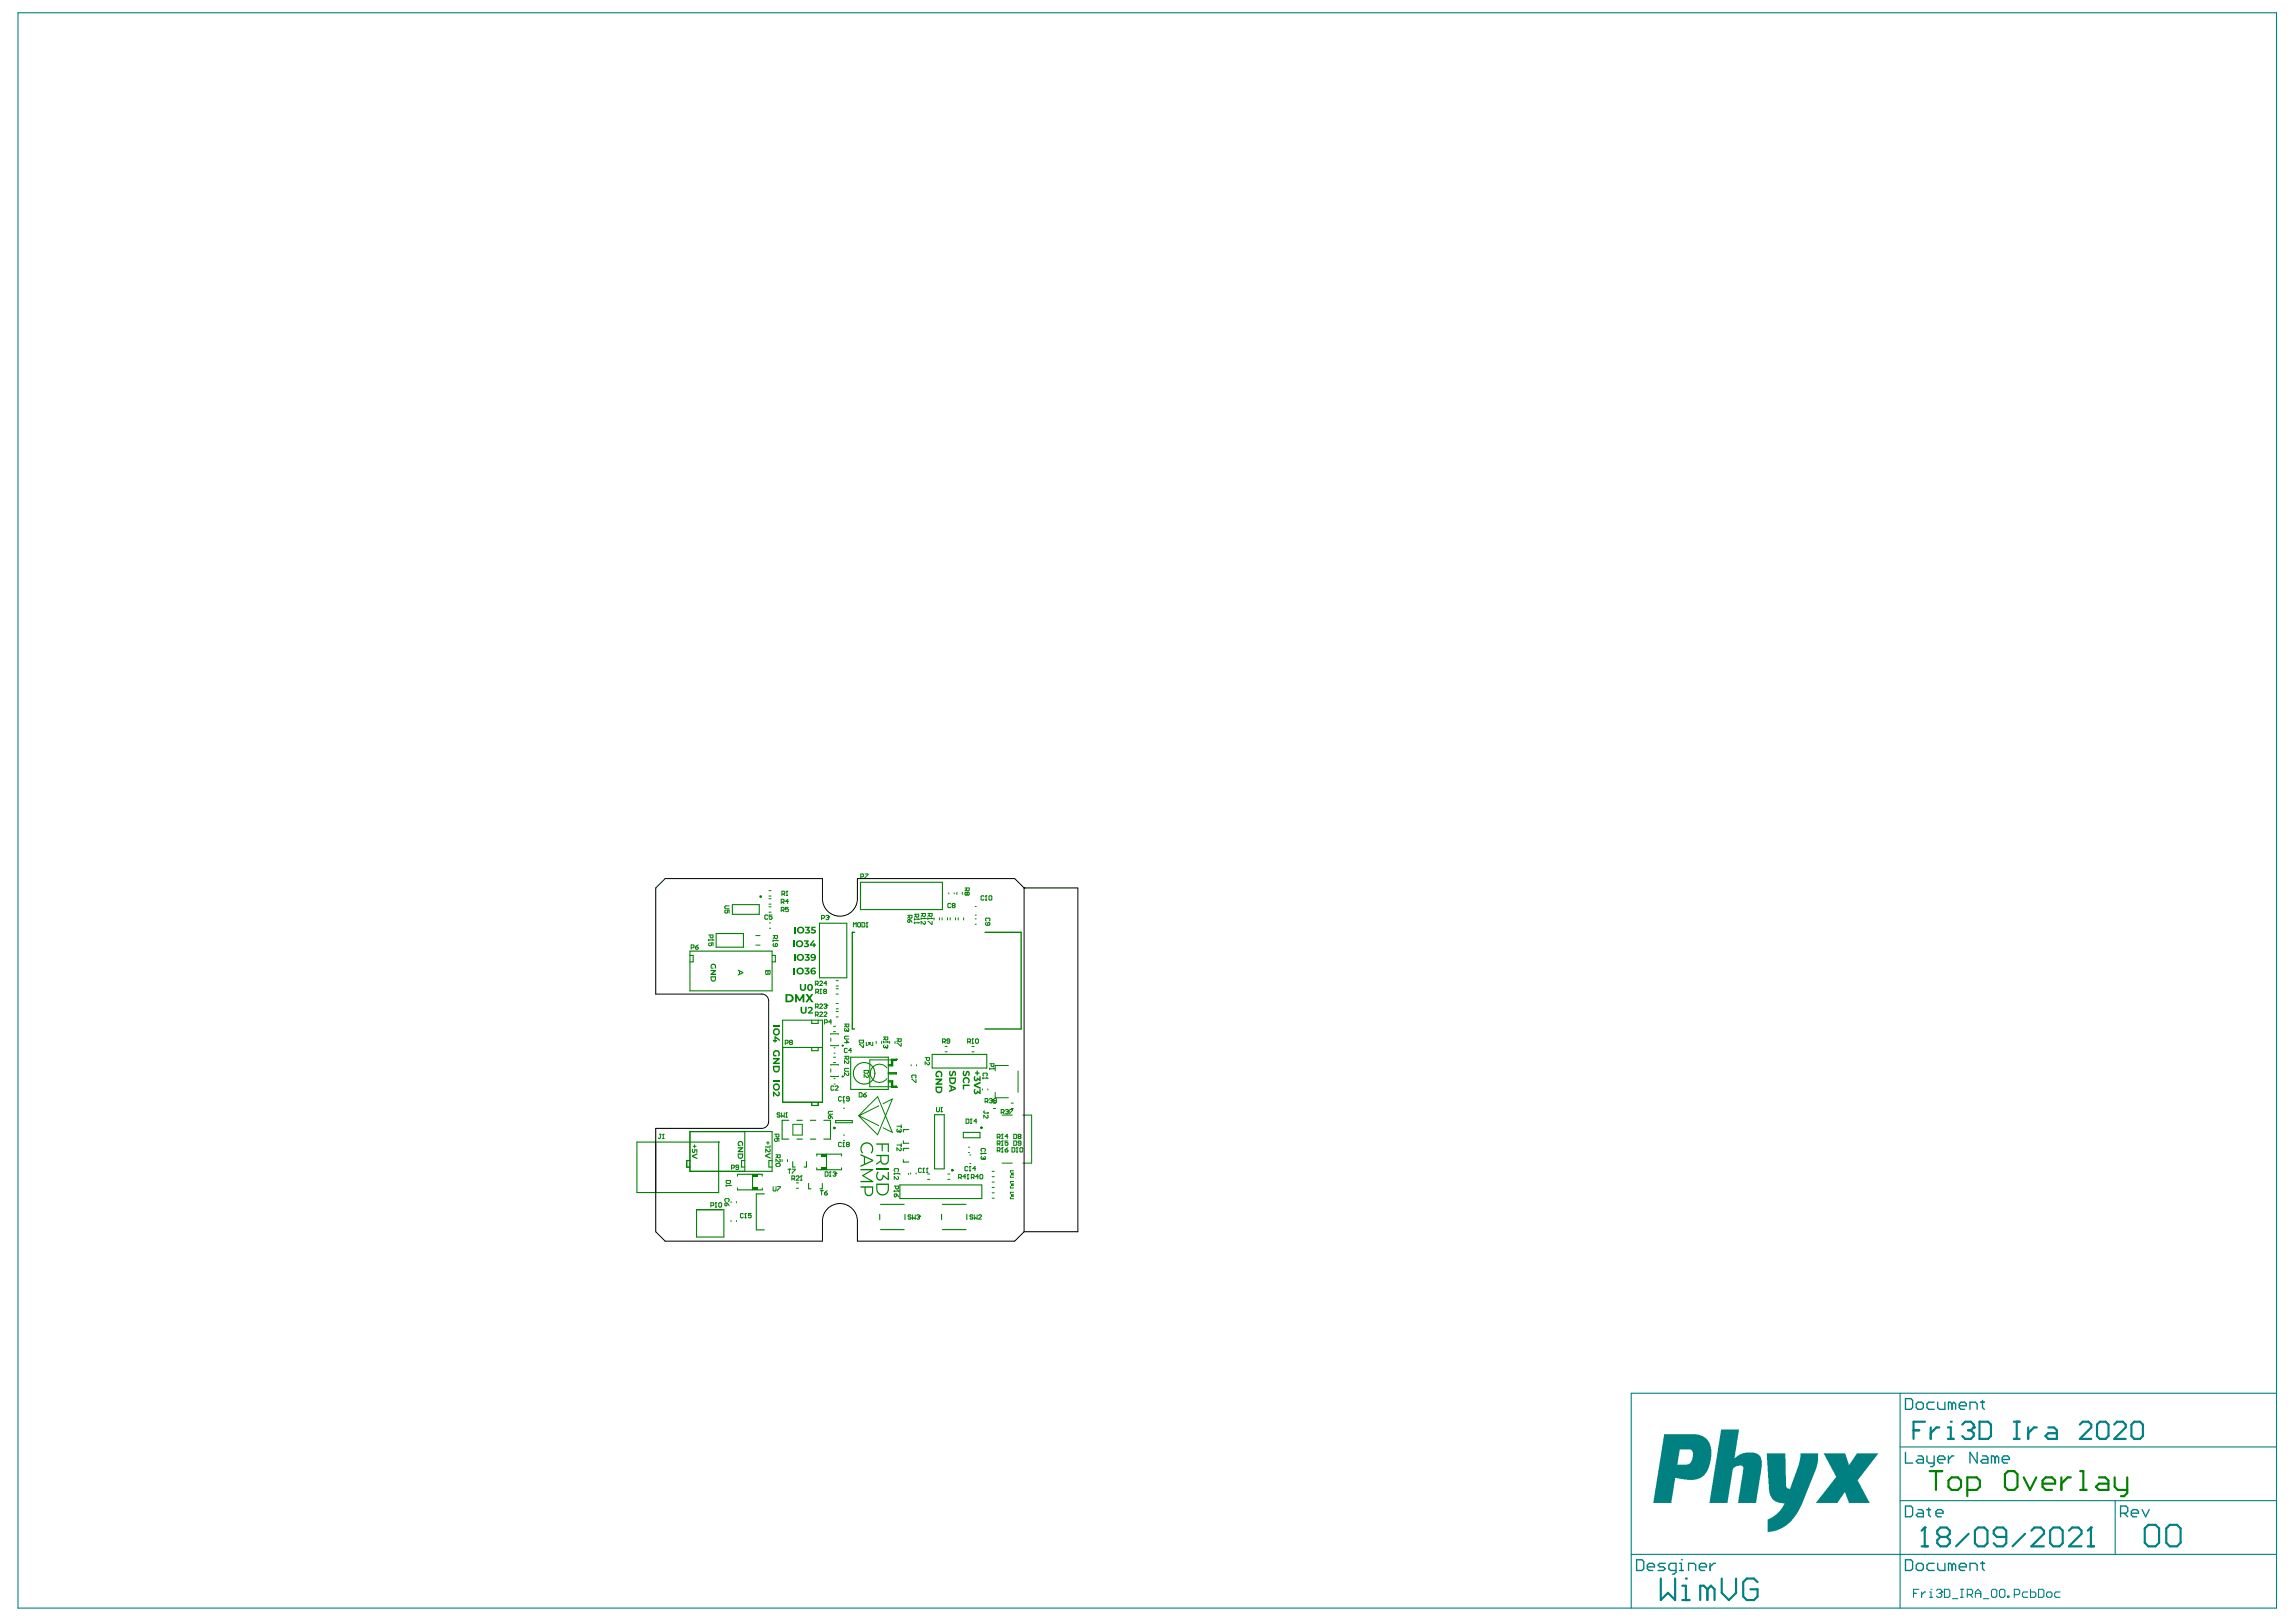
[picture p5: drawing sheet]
<svg xmlns="http://www.w3.org/2000/svg" width="297mm" height="210mm" viewBox="0 0 297 210" stroke-linecap="round" stroke-linejoin="round" font-family="sans-serif">
<g fill="#008080">
<path d="M222.7 185h2.3l-.6 3.7 .7-.5 .7-.2h1.3l.4 .2 .3 .4 .1 .4v.9l-.7 4.6h-2.4l.7-4.1a.58 .58 0 0 0-.1-.7h-.7l-.3 .2a.59 .59 0 0 0-.3 .7l-.6 3.9h-2.4z"/>
<path d="M228.5 188.1h2.5l.1 4.2v.2l.3 .2 .2-.1 1.1-3.1 .2-.9v-.5h2.3v1l-.3 1.3-1.9 4.6-.8 1.3-1 1.1-1 .5-.8 .3-.7 .1v-1.2a.45 .45 0 0 1 .4-.6l.7-.5 .6-.5 .5-1h-.7l-.6-.2-.4-.4-.2-.4-.2-.7z"/>
<path d="M235.9 188.1h2.8l.5 1.4 .2-.1 .8-1.3h2.8l-2.6 3.3a.38 .38 0 0 0 .1 .5l1.4 2.6h-2.7l-.5-1.4h-.1l-.9 1.4h-2.8l2.2-2.8 .2-.3a.34 .34 0 0 0 .1-.5z"/>
<path d="M215.3 185.6h4.2l.8 .3 .6 .5 .4 .7 .1 .4v1.4l-.3 .8-.3 .8-.3 .4-.5 .4-.8 .2h-.9l-1.6-.2-.5 3.2h-2.3zM217.3 187.6l-.3 1.9h1.3l.3-.1 .3-.5 .1-.7a.57 .57 0 0 0-.3-.6z"/>
</g>
<g fill="none" stroke="#008080" stroke-width=".14">
<path d="M2.3 1.7h292.2v206.4h-292.2zM245.8 187.2h48.7M245.8 194.2h48.7M245.8 180.3v27.8M273.6 194.2v7M294.5 180.3h-83.5v27.8M211 201.2h83.5M247.6 206.2h.3M248.3 205.7h-.7v1M248.6 206v.7M249.1 206h-.2l-.3 .4M249.6 206h.2v.7"/>
<path d="M249.6 206.7h.4M249.8 205.7h.1M250.5 205.8l.2-.1h.3l.2 .1v.2M250.9 206.2h.1M251 206.2l.2 .2v.1l-.2 .2h-.3l-.2-.2M251.2 206h.1M251.2 206l-.2 .2M251.6 205.7h.5l.2 .1v.7l-.2 .2h-.5zM252.6 206.9h.7M253.6 205.7h.4M253.6 206.7h.4M253.8 205.7v1"/>
<path d="M254.5 206.4h.5l.2-.2v-.4l-.2-.1h-.5v1M254.9 206.4l.3 .3M255.6 206.2h.7M255.6 206.7v-.7l.3-.3 .4 .3v.7M256.6 206.9h.7M257.6 205.8l.2-.1h.4l.1 .1v.7l-.1 .2h-.4l-.2-.2zM258.9 205.7h.3l.2 .1v.7l-.2 .2h-.3l-.2-.2v-.7zM259.7 206.5h.2v.2h-.2zM260.6 206.4h.5l.2-.2v-.4l-.2-.1h-.5v1M262.3 206h-.5l-.2 .2v.3l.2 .2h.5M262.7 205.7v1h.5l.2-.2v-.3l-.2-.2h-.5M263.7 205.7h.5l.2 .1v.7l-.2 .2h-.5z"/>
<path d="M264.8 206.2l.1-.2h.4l.2 .2v.3l-.2 .2h-.4l-.1-.2zM266.5 206h-.5l-.2 .2v.3l.2 .2h.5"/>
</g>
<g fill="none" stroke="#008080" stroke-width=".28">
<path d="M247.6 185.1h.7M249 197.7h.1M249 197.7v2.4M249 197.7l-.4 .4M249 184h-1.4v2.2M249.8 184.7v1.5M250.9 184.7h-.4l-.7 .8M251 198.9l-.4 .4v.4l.4 .4h.8l.5-.4v-.4l-.5-.4M251 198.9l-.4-.4v-.4l.4-.4h.8l.5 .4v.4l-.5 .4M251 198.9h.8M252 184.7h.4v1.5M252 186.2h.8"/>
<path d="M252.4 184h.1M253.9 184.4l.3-.4h.8l.3 .4v.3M254.6 185.1h.4M254.7 198.5l-1.6 1.6M255 185.1l.3 .4v.3l-.3 .4h-.8l-.3-.4M255.3 184.7h.1M255.3 184.7l-.3 .4M255.5 198.1l.4-.4h.8l.4 .4v1.6l-.4 .4h-.8l-.4-.4zM256.1 184h1.1l.4 .4v1.4l-.4 .4h-1.1zM259.6 198.9h-1.3l-.4-.4v-.4l.4-.4h.8l.5 .4v1.6l-.5 .4h-.8l-.4-.4M260.5 184h.8M260.5 186.2h.8"/>
<path d="M260.9 184v2.2M262 198.5l-1.6 1.6M262.4 184.7v1.5M262.8 198.1l.4-.4h.8l.4 .4v.4l-1.6 1.6h1.6M263.5 184.7h-.4l-.7 .8M265 184.7h.7l.4 .4v1.1h-1.1l-.4-.4 .4-.3h1.1M265.2 198.1l.4-.4h.9l.4 .4v1.6l-.4 .4h-.9l-.4-.4zM267.7 198.1l.4-.4h.8l.4 .4v.4l-1.6 1.6h1.6M269.1 184.4l.3-.4h.8l.4 .4v.3l-1.5 1.5h1.5M270.5 197.7h.1M270.5 197.7v2.4M270.5 197.7l-.4 .4"/>
<path d="M271.3 184.4l.4-.4h.7l.4 .4v1.4l-.4 .4h-.7l-.4-.4zM273.5 184.4l.4-.4h.7l.4 .4v.3l-1.5 1.5h1.5M275.7 184.4l.4-.4h.8l.3 .4v1.4l-.3 .4h-.8l-.4-.4zM277.5 197.8l.4-.5h1l.4 .5v1.8l-.4 .5h-1l-.4-.5zM280.3 197.8l.4-.5h.9l.5 .5v1.8l-.5 .5h-.9l-.4-.5zM214.9 204.3v2.8l.9-1 .9 1v-2.8M217.6 207.1h1M217.6 205.2h.5v1.9M218.1 204.3h.1M220.9 205.7l-.5-.5h-.4v1.9M220.9 205.7v1.4M220.9 205.7l.5-.5 .4 .5v1.4"/>
<path d="M222.7 204.3v1.8l1 1 .9-1v-1.8M227.4 204.7l-.5-.4h-.9l-.5 .4v1.9l.5 .5h.9l.5-.5v-.9h-.9M248.6 200.1h.8M270.1 200.1h.8"/>
</g>
<g fill="none" stroke="#008080" stroke-width=".18">
<path d="M246.5 194.9h.7l.2 .2v1l-.2 .2h-.7zM246.5 181h.7l.2 .2v1l-.2 .2h-.7zM246.5 187.9v1.4h.9M247.9 181.7l.2-.2h.5l.2 .2v.5l-.2 .2h-.5l-.2-.2zM248.1 195.4h.5l.2 .2v.7h-.7l-.2-.2 .2-.3h.7M248.1 188.4h.5l.2 .2v.7h-.7l-.2-.2 .2-.2h.7M249.3 195.4h.5M249.3 188.4v.7l.2 .2h.7M249.5 195.1v1l.3 .2M250.2 181.5h-.7l-.2 .2v.5l.2 .2h.7M250.2 188.4v1.2l-.2 .2h-.2M250.5 195.8h.9v-.2l-.2-.2h-.5l-.2 .2v.5l.2 .2h.5"/>
<path d="M250.7 181.5v.7l.2 .2h.7v-.9M250.7 188.9h.9v-.3l-.2-.2h-.5l-.2 .2v.5l.2 .2h.5M252.1 188.4v.9M252.5 181.7l-.2-.2h-.2v.9M252.5 181.7v.7M252.5 181.7l.3-.2 .2 .2v.7M252.8 188.4h-.3l-.4 .5M253.5 181.9h.9v-.2l-.2-.2h-.5l-.2 .2v.5l.2 .2h.5M254.9 182.4v-.9h.7l.2 .2v.7M255.8 187.9v1.4l-.9-1.4v1.4M256.3 181.5h.4M256.5 188.4h.4l.3 .2v.7h-.7l-.2-.2 .2-.2h.7"/>
<path d="M256.5 181.2v1l.2 .2M258.1 188.6l-.2-.2h-.3v.9M258.1 188.6v.7M258.1 188.6l.2-.2 .3 .2v.7M259 188.9h1v-.3l-.3-.2h-.4l-.3 .2v.5l.3 .2h.4M274.3 195.8h.7l.3-.2v-.5l-.3-.2h-.7v1.4M274.8 195.8l.5 .5M275.7 195.8h1v-.2l-.3-.2h-.4l-.3 .2v.5l.3 .2h.4M277.1 195.4l.5 .9 .5-.9M211.7 201.8h.7l.3 .3v.9l-.3 .2h-.7zM213.1 202.8h.9v-.3l-.2-.2h-.4l-.3 .2v.5l.3 .2h.4M215.4 202.3h-.7l-.2 .2 .2 .3h.5l.2 .2-.2 .2h-.7"/>
<path d="M216.8 203.2h-.7l-.2-.2v-.5l.2-.2h.7v1.2l-.2 .2h-.2M217.3 203.2h.5M217.3 202.3h.2v.9M217.5 201.8h.1M218.5 203.2v-.9h.6l.3 .2v.7M219.8 202.8h1v-.3l-.3-.2h-.4l-.3 .2v.5l.3 .2h.4M221.2 202.3v.9M221.9 202.3h-.2l-.5 .5M246.5 201.8h.7l.2 .3v.9l-.2 .2h-.7zM247.9 202.5l.2-.2h.5l.2 .2v.5l-.2 .2h-.5l-.2-.2zM250.2 202.3h-.7l-.2 .2v.5l.2 .2h.7M250.7 202.3v.7l.2 .2h.7v-.9"/>
<path d="M252.5 202.5l-.2-.2h-.2v.9M252.5 202.5v.7M252.5 202.5l.3-.2 .2 .2v.7M253.5 202.8h.9v-.3l-.2-.2h-.5l-.2 .2v.5l.2 .2h.5M254.9 203.2v-.9h.7l.2 .2v.7M256.3 202.3h.4M256.5 202.1v.9l.2 .2"/>
</g>
<g fill="#008000">
<path d="M113.6 151.6l.1 .1-.2 .3v.4l.1 .1 .2 .1 .3-.1 .1-.4h.1l.6 .4v-.8h.1v1h-.1l-.6-.4-.1 .3-.1 .1-.3 .1-.2-.1-.2-.2-.1-.3z"/>
<path d="M111.6 148.1l.5-.3 .6 .2 .3 .6-.1 .4-.1 .3-.2-.1 .2-.4-.1-.5-.2-.2-.4-.1-.3 .1-.3 .3v.4l.2 .4-.2 .1-.1-.3-.1-.3z"/>
<path d="M113.4 151.1h1.6v.2h-1.6z"/>
<path d="M111.3 151.3h1.7v.1l-1.3 .7 1.3 .7v.2h-1.7v-.2h1.3l-1.1-.6v-.1l1.1-.6h-1.3z"/>
<path d="M113.4 148h1.6v1.1h-.1v-1h-.7v.9h-.1v-.9h-.7z"/>
<path d="M113.4 149.4h1.6v.8l-.1 .3-.2 .2h-.4l-.2-.1-.2-.2-.5 .4v-.2l.5-.4v-.6h-.5zM114 149.6l.1 .8 .3 .2 .3-.1 .1-.3 .1-.6z"/>
<path d="M111.3 149.3l1.7 .8v.2l-1.7 .7v-.2l.5-.2v-.9l-.5-.2zM111.9 149.8v.8l.9-.4z"/>
<path d="M111.3 153.5h1.7v.8l-.2 .3-.3 .2-.4-.1-.2-.3-.1-.7h-.5zM112 153.7l.1 .8 .2 .1h.4l.1-.3v-.6z"/>
<path d="M113.4 153.2h1.6v.8l-.2 .5-.6 .2-.6-.2-.2-.4zM113.5 153.3v.7l.3 .4 .5 .1 .4-.2 .1-.3 .1-.7z"/>
<path d="M111 144.4l2.6-2.6 1 2.4 .7-1.8-1.1 .5v-.1l1.4-.7-1 2.3 1 2.3-1.4-.7v-.1l1.1 .5-.7-1.8-1 2.4zM111.3 144.2l2.4-1.2 .1 .1-2.5 1.3 2.5 1.2-.1 .1-2.4-1.1 2.2 2.1 1-2.3-1-2.4z"/>
</g>
<g fill="none" stroke="#008000" stroke-width=".13">
<path d="M99.5 115.3h.3M99.5 116h.3M99.5 116.3h.3M99.5 117h.3M99.5 118h.3M99.5 117.3h.3M99.5 119.4h.2M120.8 118.8v.3M121.5 118.8v.3M121.9 118.8v.3M122.6 118.8v.3M122.8 115.5v.2"/>
<path d="M122.9 118.8v.3M123.4 115.5v.2M123.6 118.8v.3M123.8 115.5v.2M124 118.8v.3M124.5 115.5v.2M124.7 118.8v.3M126.2 117.3h.1M126.2 118.4h.1M126.2 118.9h.1M126.2 119.6h.1M97.8 121.1h.5"/>
<path d="M97.8 122.3h.5M99.5 120.1h.2M107.5 133.9v-.1h1v.1M107.5 134.3v.5M107.5 135.2v.1h1v-.1M107.5 137.9v-.1h1v.1M107.5 138.3v.5M107.5 139.2v.1h1v-.1M107.8 133.5h.3M107.8 132.8h.3M107.8 137.5h.3M107.8 136.8h.3"/>
<path d="M107.9 135.6h.1M107.9 136.3h.1M107.9 139.6h.1M108.2 127.6h.3M108.2 126.9h.3M108.2 128.6h.3M108.2 127.9h.3M108.2 130.6h.3M108.2 129.9h.3M108.2 131.6h.3M108.2 130.9h.3M112.1 134.9v.4h.2"/>
<path d="M112.3 135.1h.3M112.3 134.9h.3l-.1 .2zM112.9 134.9v.4h-.2M113.4 134.8v.2M114.1 134.8v.2M115.1 134.8v.2M115.4 137.6v-.4h-2.9v3.4h2.9v-.4M115.8 134.8v.2M117.9 137.8v.1M118.6 137.8v.1M122.3 136.1h.2M122.3 135.4h.2"/>
<path d="M125.7 136.1h.3M125.7 135.4h.3M130.5 137.9h-1.7v.7M131.7 138.6v2.8M94.6 155.5v.1M94.6 157.9v.2M95.3 155.5v.1M95.3 157.9v.2M101.2 150.1v.2M101.9 150.1v.2M102.6 145.5h1.2v1.4h-1.2zM103 153.8h.3"/>
<path d="M103 153.1h.3M107.9 140.3h.1M109.1 142.7h.2M109.1 143.4h.2M109.1 146.9h.2M109.1 147.6h.2M116.4 151.9v.1M117.5 151.9v.1M117.8 151.8v.1M118.5 151.8v.1M120 151.9h.3M120 152.6h.3"/>
<path d="M122.6 151.9h.3M122.6 152.6h.3M125.3 148.5h.1M125.3 149.1h.1M125.5 149.5h.1M125.5 150.6h.1M127.1 140.9v.2M127.8 140.9v.2M128.4 151.6h.2M128.4 152.3h.2M128.4 154.4h.2M128.4 155.1h.2"/>
<path d="M128.4 153h.2M128.4 153.7h.2M128.5 142.8h.3M128.5 143.4h.3M128.8 141.4v.7h1.7M129.6 144.3h1.4M130.7 152.1v.2h.4M130.7 153.5v.2h.4M130.7 154.9v.2h.4M130.8 142.8h.3M130.8 143.4h.3M130.9 151.8v.3"/>
<path d="M130.9 153.2v.3M130.9 154.6v.2M131 150.5h-1.4M131.1 151.8v.3l-.2-.2zM131.1 153.2v.3l-.2-.2zM131.1 154.6v.2l-.2-.1zM131.1 151.5h-.4v.2M131.1 152.9h-.4v.2M131.1 154.3h-.4v.2M132.3 144.3h1.2v6.2h-1.2"/>
</g>
<g fill="none" stroke="#008000" stroke-width=".14">
<path d="M94.7 117.1h3.5v1.2h-3.5zM106 119.5h3.6v7h-3.6zM111.3 114.2h10.6v3.5h-10.6zM89.3 123.1h10.6v5.1h-10.6zM89.3 123.6h.4v.9h-.4M92.6 120.8h3.6v1.8h-3.6zM99.9 123.6h.4v.9h-.4M101.3 132h5.1v10.6h-5.1zM101.3 135.6h5.1M105 132v.4h.8v-.4M105 135.6v.4h.8v-.4M110.1 136.8h4.8v4.2h-4.8z"/>
<path d="M120.6 136.4h7.1v1.8h-7.1zM82.4 147.8h10.6v6.5h-10.6zM84.8 147.8v6.5M89.3 150.2h-.5v.8h.5M89.3 146.4h10.6v5.2h-10.6zM90.1 156.6h3.5v3.5h-3.5zM93 147.8h.1M95.4 152.2v-.2h3.2v.2M95.4 153.7v.3h3.2v-.3M96.4 150.2h-.5v.8h.5M96.4 146.4v5.2M97.4 152v2"/>
<path d="M98.9 154.5h-1.1v4.7h1.1M99.9 150.2h-.4v.8h.4M102.1 145h-.9v2.4h.9M102.6 150.3v.7h.3M103.1 147.4h.7M103.1 145h.7M104.3 150.3v.7h-.3M104.6 153.1v.7h.3M104.8 147.4h.7M104.8 145h.7M105 142.6v.5h.8v-.5M105.7 149.6v-.2h3.2v.2"/>
<path d="M105.7 151.1v.3h3.2v-.3M106.4 153.1v.7h-.3M106.6 145h.8v2.4h-.8M106.9 149.4v2M108.1 145h2.2v.3h-2.2zM113.8 157.1v.7M113.9 159.1h3.1M113.9 155.9h3.1M116.4 153.3h10.6v1.8h-10.6zM116.9 147.6v.4h.7M116.9 150.1v.3h.7M117.1 157.1v.7"/>
<path d="M117.6 146.2h-.7v.3M117.6 148.6h-.7v.3M120.9 144.3h1.3v7h-1.3zM121.8 157.1v.7M121.9 159.1h3.1M121.9 155.9h3.1M124.6 146.5h2.2v.7h-2.2zM125.1 157.1v.7"/>
</g>
<path d="M110.6 120.6h-.3v12.6h.3M114.9 139.9h.6v.7h.5v.1M114.9 138.8h1.1v.2h-1.1M116 137.1h.1M116 137.1v.1h-.5v.7h-.6M116 137.1h-.7v.7h-.4M127.4 120.6h4.7v12.6h-4.7M114.9 140h.4v.7h.7M116 140.7h.1" fill="none" stroke="#008000" stroke-width=".18"/>
<g fill="#008000">
<path d="M106.2 149.4h.7v.3h-.7z" fill-rule="evenodd"/>
<path d="M106.2 151.1h.7v.3h-.7z" fill-rule="evenodd"/>
<path d="M97.4 152h.7v.3h-.7z" fill-rule="evenodd"/>
<path d="M97.4 153.7h.7v.3h-.7z" fill-rule="evenodd"/>
</g>
<g fill="#008000">
<path d="M102.9 128.6h.2l.4 .7 .3-.7h.3v1.1h-.3v-.6l-.3 .5h-.1l-.3-.5v.6h-.2z"/>
<path d="M104.2 128.6h.3l.2 .4 .3-.4h.2l-.3 .6 .4 .5h-.3l-.3-.4-.2 .4h-.3l.4-.5z"/>
<path d="M103.6 130.3h.2v.6l.1 .1h.2l.1-.7h.2v.6l-.2 .2-.3 .1-.3-.2z"/>
<path d="M104.5 130.4l.2-.1h.3l.1 .1v.3l-.3 .3h.4v.2h-.7v-.2l.4-.5-.1-.1-.2 .1z"/>
<path d="M103.5 127.3h.2v.6l.1 .2 .3-.2v-.6h.2v.6l-.2 .3h-.3l-.3-.1z"/>
<path d="M92 124.8l.2-.1 .3 .1 .1 .2-.1 .4-.1-.1 .1-.3-.1-.1h-.2l-.1 .1v.2h.2v.2h-.3l-.1-.4z"/>
<path d="M91.9 125.5h.7v.2l-.4 .3h.4v.2h-.7v-.2l.5-.3h-.5z"/>
<path d="M95.5 147.8l.2-.2 .4 .2v.1v.4l-.2-.1 .1-.3-.3-.1-.1 .1v.2l.2 .1v.1h-.3l-.1-.2z"/>
<path d="M95.4 148.5h.7v.1l-.4 .4h.4v.1h-.7v-.1l.5-.4h-.5z"/>
<path d="M99.1 147.8h.2v-.1h.1v.1h.2v.2h-.2v.1h-.1v-.1h-.2z"/>
<path d="M99 148.4h.6v-.2h.1v.3h-.7z"/>
<path d="M99 148.6l.5 .4 .1-.4 .1 .2v.3h-.3l-.3-.2v.3h-.1z"/>
<path d="M99 149.5l.7-.3v.2l-.5 .2 .5 .2v.2l-.7-.3z"/>
<path d="M89.6 148.3h.2v-.2h.1v.2h.2v.1h-.2v.2h-.1v-.2h-.2z"/>
<path d="M89.6 148.7h.1v.4l.1-.1v-.3h.4v.5h-.1v-.3h-.1l-.1 .3h-.3l-.1-.2z"/>
<path d="M89.5 149.5l.7-.3v.2l-.5 .2 .5 .3v.1l-.7-.3z"/>
<path d="M100.1 136l.2-.1 .5 .1 .1 .3-.1 .4-.2-.1 .1-.1v-.3l-.3-.1-.2 .1v.2v.1h.3v.2h-.4l-.1-.2z"/>
<path d="M100 136.9h.9v.2l-.5 .4h.5v.2h-.9v-.2l.5-.4h-.5z"/>
<path d="M126.3 138.6h.2v.2h.2v.1h-.2v.3h-.2v-.3h-.2v-.1h.2z"/>
<path d="M126 139.3h.2l-.1 .3 .2 .1 .1-.1v-.1h.1l.2 .1v-.3h.2v.6h-.2l-.2-.2-.2 .2h-.2l-.1-.3z"/>
<path d="M126 140.4l.9-.4v.2l-.7 .3 .7 .2v.2l-.9-.4z"/>
<path d="M126 140.9l.2 .1-.1 .3a.11 .11 0 0 0 .2 .1 .11 .11 0 0 0 .1-.1v-.2h.1l.2 .2v-.3h.2v.6h-.2l-.2-.2-.2 .2h-.2l-.1-.3z"/>
<path d="M121.1 138.7l.4-.1 .3 .1 .1 .4-.1 .3-.2-.1 .1-.4-.2-.1h-.2l-.1 .2v.2h.3v.2h-.4l-.1-.4z"/>
<path d="M121 139.6h.9v.2l-.5 .4h.5v.2h-.9v-.2l.6-.4h-.6z"/>
<path d="M124.6 138.6h.2l-.1 .2 .1 .3 .1-.1 .2-.4h.2l.2 .3-.1 .4-.2-.1 .1-.2-.1-.2h-.1l-.2 .5-.2-.1-.2-.2z"/>
<path d="M124.6 139.6l.3-.2h.3l.3 .4-.2 .4-.1-.1 .1-.2-.1-.2-.3-.1-.2 .1 .1 .4-.1 .1-.2-.3z"/>
<path d="M124.6 140.4h.8v.1h-.7v.5h-.1z"/>
<path d="M122.9 138.6h.1v.2v.3l.1-.1 .2-.4h.3l.1 .3-.1 .4-.1-.1v-.2v-.2h-.1l-.2 .5-.3-.1-.1-.2z"/>
<path d="M100 139.8h.9v.2h-.9z"/>
<path d="M100 141.3h.1l.6 .4v-.3h-.1l.1-.2 .2 .2v.3l-.1 .2h-.3l-.3-.4v.4h-.2z"/>
<path d="M100 132.7h.9v.2h-.9z"/>
<path d="M100.2 134.1h.1l.6 .4v.2l-.5-.4v.3h.1v.2h-.1v.1h-.2v-.1h-.2v-.2h.2z"/>
<path d="M102.7 125.2h.2v.9h-.2z"/>
<path d="M104.1 125.2h.6v.2l-.2 .2 .3 .2-.2 .3h-.3l-.3-.1 .1-.1h.4v-.1l-.2-.1 .2-.3h-.4z"/>
<path d="M102.7 123.5h.2v.8h-.2z"/>
<path d="M104.1 123.5h.6v.1l-.2 .2 .3 .2-.2 .3-.3 .1-.2-.1v-.2l.4 .1 .1-.1-.1-.1h-.2l.2-.4h-.4z"/>
<path d="M102.6 121.7h.2v.9h-.2z"/>
<path d="M104 121.7h.6v.1l-.2 .2 .2 .1v.3l-.2 .2-.4-.1v-.2l.3 .1a.11 .11 0 0 0 .2-.1 .11 .11 0 0 0-.2-.1h-.1v-.1l.2-.3h-.4z"/>
<path d="M105.2 121.7h.2l-.4 .5h.2v-.1h.2v.1h.2v.2h-.2v.2h-.2v-.2h-.4v-.1z"/>
<path d="M102.7 119.9h.2v.9h-.2z"/>
<path d="M104.1 119.9h.7v.2l-.2 .2 .2 .1v.3l-.3 .1-.4-.1 .1-.1h.3a.11 .11 0 0 0 .1-.1 .11 .11 0 0 0-.1-.1h-.2v-.1l.2-.2h-.4z"/>
<path d="M105 119.9h.5v.2h-.3l-.1 .2h.4l.1 .3-.2 .2h-.3l-.2-.1v-.1h.4h.1l-.1-.2h-.4z"/>
<path d="M101.9 128.8v.7l.4-.1 .1-.2v-.2l-.2-.1zM101.6 128.6l.9 .1 .2 .3-.1 .5-.3 .2h-.7z"/>
<path d="M104.7 127.6l-.1 .4h.3v-.4l-.1-.1zM104.5 127.4l.3-.1 .3 .2 .1 .4-.2 .3h-.2l-.3-.1-.1-.4z"/>
<path d="M92.1 126.5l.1 .3h.3v-.3zM91.9 126.3h.7v.5l-.1 .2h-.3l-.2-.1z"/>
<path d="M95.7 125.8v.2l.3-.1zM95.5 125.5l.7 .3v.1l-.7 .4v-.2l.1-.1v-.3l-.1-.1z"/>
<path d="M99.4 125.7v.2l.1 .1 .1-.3zM99.1 125.7v.3h.1l.1-.3zM99 125.5h.7v.6l-.6 .1-.1-.3z"/>
<path d="M95.6 149.4l.1 .4h.1l.2-.1v-.3zM95.4 149.3h.7l-.1 .6-.1 .1-.4-.1-.1-.2z"/>
<path d="M100.2 138.1v.4l.3 .1 .2-.1v-.4zM100 137.9h.9l-.1 .7-.3 .2-.4-.1-.1-.2z"/>
<path d="M121.2 140.8v.3l.1 .1h.4v-.4zM121 140.6h.9v.5l-.1 .3-.4 .1-.3-.1-.1-.3z"/>
<path d="M123 139.6v.3l.1 .2 .3-.1 .1-.4zM122.8 139.4h.9v.5l-.1 .3-.3 .1-.4-.1-.1-.3z"/>
<path d="M123.1 140.7v.3l.4-.2zM122.8 140.4l.9 .3v.3l-.9 .3v-.2l.2-.1v-.4h-.2z"/>
<path d="M100.2 140.7a.28 .28 0 0 0 .5 0 .28 .28 0 0 0-.5 0zM100 140.7a.47 .47 0 0 1 .9 0 .47 .47 0 0 1-.9 0z"/>
<path d="M100.2 133.5a.28 .28 0 0 0 .5 0 .28 .28 0 0 0-.5 0zM100 133.5a.47 .47 0 0 1 .9 0 .47 .47 0 0 1-.9 0z"/>
<path d="M103.2 125.7a.3 .3 0 0 0 .6 0 .3 .3 0 0 0-.6 0zM103 125.7a.5 .5 0 0 1 1 0 .5 .5 0 0 1-1 0z"/>
<path d="M104.9 125.3l.3-.1 .3 .1v.1h-.4v.2h.2l.2 .1v.4h-.3l-.3-.1-.1-.4zM105.1 125.8a.15 .15 0 0 0 .3 0 .15 .15 0 0 0-.3 0z"/>
<path d="M103.3 123.9a.28 .28 0 0 0 .5 0 .28 .28 0 0 0-.5 0zM103.1 123.9a.48 .48 0 0 1 .9 0 .48 .48 0 0 1-.9 0z"/>
<path d="M105 123.7a.15 .15 0 0 0 .3 0 .15 .15 0 0 0-.3 0zM104.9 123.6l.3-.2 .3 .2 .1 .4-.2 .3-.2 .1-.3-.1v-.2l.3 .1 .2-.2h-.4l-.2-.2z"/>
<path d="M103.2 122.1a.28 .28 0 0 0 .5 0 .28 .28 0 0 0-.5 0zM103 122.1a.47 .47 0 0 1 .9 0 .47 .47 0 0 1-.9 0z"/>
<path d="M103.3 120.4a.3 .3 0 0 0 .6 0 .3 .3 0 0 0-.6 0zM103.1 120.4a.47 .47 0 0 1 .9 0 .47 .47 0 0 1-.9 0z"/>
</g>
<g fill="none" stroke="#008000" stroke-width=".28">
<path d="M249.6 190.4h1.7M250.5 190.4v2.4M252.1 191.6l.4-.4h.8l.4 .4v.8l-.4 .4h-.8l-.4-.4zM254.5 192.8h1.2l.4-.4v-.8l-.4-.4h-1.2v2.4M259.4 190.8l.4-.4h.8l.4 .4v1.6l-.4 .4h-.8l-.4-.4zM261.8 191.2l.8 1.6 .8-1.6M264.2 192h1.7v-.4l-.4-.4h-.8l-.5 .4v.8l.5 .4h.8M266.7 191.2v1.6M267.9 191.2h-.4l-.8 .8M269.1 190.4h.4v2.4M269.1 192.8h.8M271.6 191.2h.8l.4 .4v1.2h-1.2l-.5-.4 .5-.4h1.2"/>
<path d="M273.6 191.2v1.2l.4 .4h1.2M275.2 191.2v2l-.4 .4h-.4"/>
</g>
<g fill="none" stroke="#008000" stroke-width=".13">
<path d="M93.9 117.8l-.1 .1 .1 .3 .2-.1v-.3h.2v.4M94.3 117.2h-.4l-.1 .1 .1 .3h.4M99.3 118.5l-.1-.1-.3 .1v.4l.1 .1 .3-.1M99.9 118.4h-.4v.3l.2-.1 .2 .1-.1 .3-.3-.1M101.1 117.8h.2l.1-.3-.1-.1h-.2v.6M101.1 116.7h.2l.1-.2-.1-.1h-.2v.5M101.2 115.7h.2l.1-.3-.1-.1h-.2v.6M101.3 117.8l.1 .2M101.3 116.7l.1 .2M101.3 115.7l.2 .2M101.7 115.9h.2M101.8 115.3h.1"/>
<path d="M101.8 115.3l-.1 .1M101.8 115.3v.6M102 117.4h-.4v.3l.2-.1 .2 .1-.1 .3-.3-.1M102 116.7h-.4l.3-.3v.5M106.3 118.8h.3l.1-.2-.1-.1h-.3v.5M106.8 118.6l.3-.1 .1 .1M107 118.7h.1M107.1 118.7l.1 .1-.1 .2-.3-.1M107.2 118.6h.1M107.2 118.6l-.1 .1M110.4 120v-.6l.2 .2 .2-.2v.6M111 119.5l.1-.1 .2 .1v.4l-.1 .1-.2-.1z"/>
<path d="M111.4 113.5h.2l.1-.3-.1-.1h-.2v.6M111.5 119.4h.3l.1 .1v.4l-.1 .1h-.3zM111.9 113.1h.4l-.4 .6M112.1 120h.2M112.2 119.4h.1M112.2 119.4v.6M112.2 119.4l-.1 .1M117.4 119.1l.3-.1v.3l-.2 .1zM117.4 118.4h.6v.3l-.3 .1-.1-.1v-.3M117.6 118.6l-.2 .2M117.7 119l.3 .4M118.3 118.3h.6v.3l-.3 .1-.1-.1v-.3"/>
<path d="M118.3 118.9v.2M118.3 119.3v.2M118.3 119h.6M118.3 119.4h.6M118.5 118.5l-.2 .2M118.8 118.9l.1 .1M118.8 119.3l.1 .1M118.9 119h.1M118.9 119.4h.1M119.2 118.2h.5v.3l-.3 .1v-.1v-.3M119.2 118.8v.2M119.2 118.9h.5"/>
<path d="M119.4 118.4l-.2 .2M119.6 119.2l.1 .1-.1 .3-.4-.4v.4M119.6 118.8l.1 .1M119.7 118.9h.1M120 118.2h.6v.3l-.3 .1-.1-.1v-.3M120 118.9h.6M120 119.2l.5 .4h.1v-.4M120 118.8v.2M120.2 118.4l-.2 .2M120.5 118.8l.1 .1M120.6 118.9h.1M123 117l-.1-.1-.3 .1v.4l.1 .1 .3-.1"/>
<path d="M123.3 117.2l-.1-.1 .1-.2 .3 .1-.1 .2M123.3 117.2l-.1 .1 .1 .2 .3-.1-.1-.2M123.3 117.2h.2M124.8 114.9h.6v.3l-.3 .1-.1-.1v-.3M125 115.1l-.2 .2M125.1 115.6l-.1-.1-.2 .1 .1 .2 .2-.1M125.1 115.6l.1-.1 .2 .1-.1 .2-.2-.1M125.1 115.6v.1M127.3 116l-.1-.1-.3 .1v.4l.1 .1 .3-.1M127.5 116.5h.2M127.6 115.9h.1M127.6 115.9v.6"/>
<path d="M127.6 115.9l-.1 .1M127.6 119.4l-.1 .1 .1 .2h.4l.1-.2-.2-.1-.1 .1v.2M127.6 119.2l-.1-.1 .1-.3h.4l.1 .1-.1 .3M128 115.9l.3 .1v.4l-.1 .1-.3-.1v-.4zM89.4 122.7h.3l.1-.3-.1-.1h-.3v.5M90 122.6h.3v.1l-.2 .1zM90.3 122.3l-.3 .3M91.7 121h.5v.3l-.2 .1-.1-.1v-.3M91.7 121.6v.1M91.7 121.6h.5M91.8 122l-.1 .1 .1 .3 .3-.1-.1-.3h.2v.4M92.2 121.6h.1"/>
<path d="M100 121.1h.6v.3l-.3 .1-.1-.1v-.3M100 121.6v.2M100 121.7h.6M100.1 122.1l-.1 .1 .1 .3h.4l.1-.3-.2-.1-.1 .1v.3M100.2 121.3l-.2 .2M100.5 121.6l.1 .1M100.6 121.7h.1M101.6 135h.3l.1-.3-.1-.1h-.3v.6M102.2 134.9l-.1 .1 .1 .2 .3-.1-.1-.2M102.2 134.9l-.1-.1 .1-.2 .3 .1-.1 .2M102.2 134.9h.2M105.5 127.3h.3l.1-.2-.1-.1h-.3v.5"/>
<path d="M105.5 130.3h.3l.1-.3-.1-.1h-.3v.6M105.5 131.3h.3l.1-.2-.1-.1h-.3v.5M105.5 128.4h.3l.1-.3-.1-.1h-.3v.6M105.7 127.3l.2 .2M105.7 130.3l.2 .2M105.7 131.3l.2 .2M105.7 128.4l.2 .2M106 127.1l.1-.1 .3 .1-.4 .4h.4M106 130l.1-.1 .3 .1-.4 .5h.4M106 131.1l.1-.1 .3 .1-.4 .4h.4M106.1 128.6h.2M106.2 128h.1"/>
<path d="M106.2 128l-.1 .1M106.2 128v.6M106.6 130l.3-.1 .1 .2M106.6 131.1l.1-.1 .3 .1-.4 .4h.4M106.6 128.3v-.1v-.2l.3 .1-.1 .2M106.6 128.3v.1v.2l.3-.1-.1-.2M106.6 128.3h.2M106.7 132.3h.2h.1l-.1-.3h-.2v.5M106.8 130.2h.1M106.9 130.2l.1 .1-.1 .2-.3-.1M107 130.1h.1M107 127.3h-.4l.3-.3v.5"/>
<path d="M107 130.1l-.1 .1M107.6 132.3h-.4l.3-.3v.5M109.3 134.9h.5l-.3-.3v.4M109.3 132.5h.5v.3l-.3 .1-.1-.1v-.3M109.3 136.7h.5v.3l-.3 .1-.1-.1v-.3M109.3 133.1v.3v.1l.2-.1M109.4 132.7l-.1 .2M109.4 136.9l-.1 .2M109.5 133.3v.1M109.5 133.4l.1 .1M109.6 135.8l-.1-.1-.3 .1v.3l.1 .1 .3-.1M109.6 133.5h.1"/>
<path d="M109.7 137.3h.1l-.1 .3-.4-.3v.3M109.7 138.8l.1 .1-.1 .3-.4-.4v.4M109.7 133.1l.1 .3-.2 .1M109.8 134.1h-.5v.1v.3h.5M109.8 138.3h-.5v.1v.2h.5M110.2 135.9h-.4l.3-.2v.5M111.2 134.6h.5v.3l-.1 .1h-.3l-.1-.1zM111.2 135.2l.4 .3h.1v-.3M111.8 138.5h.5v.3v.1h-.4l-.1-.1zM112.3 139.1v.1v.2l-.5-.3v.3M114.3 134.2h.6v.3l-.3 .1-.1-.1v-.3M114.3 134.8v.1"/>
<path d="M114.3 134.9h.6M114.4 135.2l-.1 .3 .1 .1 .2-.1M114.5 134.4l-.2 .2M114.6 135.5l.1 .1M114.6 135.4v.1M114.7 135.6h.1M114.7 138.2a1.18 1.18 0 0 0-1.7-.2 1.18 1.18 0 0 0 0 1.8 1.18 1.18 0 0 0 1.7-.2M114.8 135.2l.1 .3-.2 .1M114.8 134.8l.1 .1M114.9 134.9h.1M116 135l.5 .4h.1v-.4M116 134.4h.6v.3l-.3 .1-.1-.1v-.3"/>
<path d="M116.2 134.6l-.2 .2M118 139.7l.4 .4h.1v-.4M118 139.5v-.1v-.3h.4l.1 .1-.1 .3M119.7 136.9h.5v.2v.1l-.3-.1v-.2M120.2 137.4v.1v.3l-.5-.4v.4M121.9 134.8h.3l.1-.3-.1-.1h-.3v.6M122.1 134.8l.2 .2M122.9 134.7h-.3l-.1-.1 .1-.2 .3 .1v.4l-.1 .1-.3-.1M125.2 134.8h.3l.1-.3-.1-.1h-.3v.6M125.4 134.8l.2 .2M125.7 135h.2M125.8 134.4h.1"/>
<path d="M125.8 134.4v.6M125.8 134.4l-.1 .1M126.2 134.5l.1-.1 .3 .1v.4l-.1 .1-.3-.1zM127.2 139.4v.2M127.2 139.5h.5M127.3 139.2h-.1l.1-.3h.3l.1 .1-.1 .2M127.6 139.4l.1 .1M127.7 139.5h.1M128 137.7h.6v.2l-.3 .1-.1-.1v-.2M128 138.2v.2M128 138.3h.6M128.5 138.2l.1 .1"/>
<path d="M128.6 138.3h.1M85.3 146.8h.2M85.4 146.8v.4l-.1 .1-.1-.1M85.7 147.3h.2M85.8 146.8h.1M85.8 146.8v.5M85.8 146.8l-.1 .1M92 156h.2l.1-.3-.1-.1h-.2v.6M92.5 156.2h.2M92.6 155.6h.1M92.6 155.6l-.1 .1M92.6 155.6v.6"/>
<path d="M93 155.7l.1-.1 .3 .1v.4l-.1 .1-.3-.1zM93.8 155.8l.3-.1v.3h-.2zM93.9 155.5l-.1-.1 .1-.3h.3l.1 .1-.1 .3M93.9 152.8h.6v.3h-.1h-.4h-.1zM93.9 153.3v.2M93.9 153.4h.6M94.1 155.7l.2 .3M94.4 153.3l.1 .1M94.5 153.4h.1M94.6 151.2h.3l.1-.3-.1-.1h-.3v.5M95.6 151.1h-.3l-.1-.1 .1-.2 .3 .1v.3l-.1 .1-.3-.1M96.2 157.1l-.1-.1-.3 .1v.4l.1 .1 .3-.1"/>
<path d="M96.3 157.6h.2M96.4 157h.1M96.4 157v.6M96.4 157l-.1 .1M97.2 157h-.4v.3l.2-.1 .2 .1-.1 .3-.3-.1M100 153.6v.4l.1 .1 .3-.1v-.4M100.2 146.8h.6v.3h-.3h-.1v-.3M100.3 147.3l-.1 .1 .1 .3 .3-.1-.1-.3h.3v.4M100.4 149.5h.5v.2l-.2 .1-.1-.1v-.2M100.4 150.7l.1-.1h.3l.1 .2-.1 .1h-.3zM100.6 149.6l-.2 .2M100.6 153.6h.4l-.4 .5"/>
<path d="M100.8 150l.1 .1-.1 .3-.4-.4v.4M100.9 144.1l-.3-.1-.1 .2 .3 .1 .1 .2-.1 .1-.3-.1M101.1 144v.6l.2-.2 .2 .2v-.6M101.6 144.6h.2M101.7 144h.1M101.7 144v.6M101.7 144l-.1 .1M101.9 151.3h.4M102.1 151.3v.6M102.4 152.5h.3h.1l-.1-.3h-.3v.5M102.5 151.3h.4l-.4 .6M102.6 152.5l.2 .2"/>
<path d="M103 152.3l.1-.1 .3 .1-.4 .4h.4M103.6 152.7h.1M103.7 152.2h.1M103.7 152.2v.5M103.7 152.2l-.1 .1M106.1 154.1h.4M106.3 154.1v.5M106.7 154.4h.2l.1 .1-.2 .1zM106.7 151.7h.3h.1v.4l-.1 .1h-.3zM107 154.1l-.3 .3M107.3 144.4h.1v.3h-.2zM107.3 152.2h.2"/>
<path d="M107.4 151.7h.1M107.4 151.7v.5M107.4 151.7h-.1M107.4 144.4l.3 .3M107.7 143.8h-.4l-.1 .1 .1 .3h.4M107.8 151.7h.2l.1 .1M107.9 140.6l-.1-.1-.3 .1v.4l.1 .1 .3-.1M108 151.9h.1M108 151.9l.1 .1-.1 .2-.2-.1M108.1 140.6l.1-.1 .2 .1-.3 .5h.3M108.1 151.8h.1M108.1 151.8l-.1 .1"/>
<path d="M108.9 147.9l-.1-.1-.3 .1v.4l.1 .1 .3-.1M108.9 142l-.1-.1-.3 .1v.4l.1 .1 .3-.1M109 142.5h.2M109 148.4h.2M109.1 141.9h.1M109.1 147.8h.1M109.1 141.9l-.1 .1M109.1 141.9v.6M109.1 147.8v.6M109.1 147.8l-.1 .1M109.6 148.1l-.1-.1 .1-.2 .3 .1-.1 .2M109.6 148.1l-.1 .1 .1 .2 .3-.1-.1-.2"/>
<path d="M109.6 148.1h.2M109.9 142.2h-.3l-.1-.1 .1-.2 .3 .1v.4l-.1 .1-.3-.1M111.2 141.4h.2l.1 .1v.4l-.1 .1h-.2zM111.7 141.7h.3l.1 .2-.3 .1zM112.1 141.4l-.4 .3M115.7 153.5h.5v.3l-.2 .1-.1-.1v-.3M115.7 151.8v.2M115.7 154.1v.1M115.7 154.6l.3-.1v.3l-.1 .1-.2-.1zM115.7 154.1h.5M115.7 151.9h.5M115.8 151.6l-.1-.1 .1-.3h.4v.1v.3"/>
<path d="M116 154.5l.2 .4M116 145.7h.6M116 148.2h.6M116.1 146.1l-.1 .3 .1 .1 .2-.1M116.2 152.3v.3l-.5-.3v.3M116.2 154.1h.1M116.2 151.8v.1M116.2 151.9h.1M116.3 146.4l.1 .1M116.3 146.3v.1M116.4 146.5h.1M116.5 146.1l.1 .3-.2 .1"/>
<path d="M116.5 148.5l.1 .1-.1 .3-.5-.4v.4M116.6 145.6v.3M116.6 148v.4M117.9 157.3l-.3-.1-.1 .2 .3 .1 .1 .2-.1 .1-.3-.1M118 157.2v.6l.2-.2 .2 .2v-.6M118.6 157.3l.3-.1 .1 .2M118.8 157.5h.1M118.9 157.5l.1 .1-.1 .2-.3-.1M119 157.4h.1M119 157.4l-.1 .1M119.2 151.3l-.1-.1-.3 .1v.3l.1 .1 .3-.1M119.4 151.7h.2"/>
<path d="M119.5 151.2h.1M119.5 151.2v.5M119.5 151.2l-.1 .1M119.9 151.7h.1M119.9 151.2h.1M119.9 151.2v.5M119.9 151.2v.1M121.2 143.3v.5l.1 .1 .2-.1v-.5M121.7 143.9h.2M121.8 143.3h.1M121.8 143.3v.6M121.8 143.3l-.1 .1"/>
<path d="M124 152.4h.3l.1-.3-.1-.1h-.3v.6M124.2 152.4l.2 .2M124.9 152.3h-.3l.2-.3v.6M125 144.8h.3l.1 .1v.4l-.1 .1h-.3zM125.1 152.6h.2M125.2 151h-.1h-.3v.4l.1 .1 .3-.1M125.2 152h.1M125.2 152v.6M125.2 152l-.1 .1M125.4 151.5h.2M125.5 151h.1M125.5 151v.5"/>
<path d="M125.5 151h-.1M125.5 145.4h.2M125.6 144.8h.1M125.6 144.8v.6M125.6 144.8l-.1 .1M125.7 152.4h.2l.1-.3-.1-.1h-.2v.6M125.8 152.4l.2 .2M125.9 157.3l-.1-.1-.3 .1 .1 .2 .3 .1-.1 .2-.3-.1M126 157.2v.6l.2-.2 .2 .2v-.6M126.2 151.2h-.3l.2-.2v.5M126.4 145.1h-.4l.3-.3v.6M126.6 152.3h-.4l.3-.3v.6"/>
<path d="M126.6 157.3l.1-.1 .3 .1-.4 .5h.4M126.8 152.1l.1-.1 .2 .1v.4v.1l-.3-.1zM126.9 149.2v.2M126.9 149.3h.6M127 149l-.1-.1 .1-.3h.4l.1 .1-.1 .3M127 149.6l-.1 .3 .1 .1 .2-.1M127.2 149.9l.1 .1M127.2 149.8v.1M127.3 150h.1M127.4 143.8l-.1 .1 .1 .1h.4M127.4 149.6l.1 .3-.2 .1M127.4 149.2l.1 .1"/>
<path d="M127.4 142.5h.3l.1-.2-.1-.1h-.3v.5M127.5 149.3h.1M127.6 142.5l.2 .2M127.7 144.3l.1 .1-.1 .3-.4-.4v.4M127.8 143.9v.2M128 142.3l.3-.1 .1 .1M128.2 142.4h.1M128.3 142.4l.1 .1-.1 .2-.3-.1M128.4 142.3h.1M128.4 142.3l-.1 .1M128.7 142.4l-.1-.1 .1-.1 .2 .1-.1 .1M128.7 142.4l-.1 .1 .1 .2 .2-.1-.1-.2"/>
<path d="M128.7 142.4h.1M129 148.9h.3l.1-.3-.1-.1h-.3v.6M129 147.2h.3l.1-.3-.1-.1h-.3v.5M129 148h.3l.1-.3h-.1h-.3v.5M129.2 148.9l.2 .2M129.2 148l.2 .2M129.2 147.2l.2 .1M129.5 144h.3l.1-.3-.1-.1h-.3v.5M129.6 149.1h.2M129.6 148.2h.2M129.6 147.3h.2M129.7 148.5h.1"/>
<path d="M129.7 147.7h.1M129.7 146.8h.1M129.7 148.5l-.1 .1M129.7 146.8v.5M129.7 147.7v.5M129.7 148.5v.6M129.7 147.7h-.1M129.7 146.8l-.1 .1M129.7 144l.2 .1M130 148.8h.3l.1 .2-.3 .1zM130.1 143.7l.3-.1 .1 .2M130.3 143.9h.1"/>
<path d="M130.4 143.9l.1 .1-.1 .1-.3-.1M130.4 147.7h-.4v.2l.2-.1 .2 .1-.1 .3-.3-.1M130.4 148.5l-.4 .3M130.4 147.1h-.4l.3-.3v.5M130.5 143.8h.1M130.5 143.8l-.1 .1M130.6 143.6h.4l-.4 .5M130.9 148.5h.3l.1 .1v.4l-.1 .1h-.3zM131.2 147.7h.2h.1v.4l-.1 .1h-.2zM131.2 146.8h.2l.1 .1v.3l-.1 .1h-.2zM131.5 149.1h.2M131.6 148.5h.1"/>
<path d="M131.6 148.5v.6M131.6 148.5l-.1 .1M131.8 147.1l-.1 .1 .1 .1 .3-.1-.1-.1M131.8 147.1l-.1-.1 .1-.2 .3 .1-.1 .2M131.8 147.1h.2M132 148.5l.3 .1v.4l-.1 .1-.3-.1v-.4zM132.1 147.9h-.3l-.1-.1 .1-.1h.3v.4l-.1 .1-.3-.1"/>
</g>
<g fill="none" stroke="#008000" stroke-width=".18">
<circle cx="98.4" cy="116" r=".09"/>
<circle cx="107.9" cy="146" r=".09"/>
<circle cx="123.2" cy="151.4" r=".09"/>
<circle cx="127" cy="145.9" r=".09"/>
</g>
<g fill="none" stroke="#008000" stroke-width=".14">
<circle cx="109" cy="135.3" r=".07"/>
<circle cx="109" cy="139.3" r=".07"/>
<circle cx="111.8" cy="138.9" r="1.39"/>
</g>
<path d="M132.5 114.9h.1M132.5 114.9l-1.2-1.2h-20.4v2.6a2.26 2.26 0 0 1-2.2 2.3 2.26 2.26 0 0 1-2.3-2.3v-2.6h-20.3l-1.3 1.2v13.7h13.8a.88 .88 0 0 1 .8 .9v15.6a.88 .88 0 0 1-.8 .9h-13.8v13.4l1.3 1.2h20.3v-2.6a2.26 2.26 0 0 1 2.3-2.2 2.26 2.26 0 0 1 2.2 2.2v2.6h20.4l1.2-1.2M132.5 114.9h6.9v44.5h-6.9M132.5 114.9v44.5" fill="none" stroke="#000" stroke-width=".13"/>
</svg>
